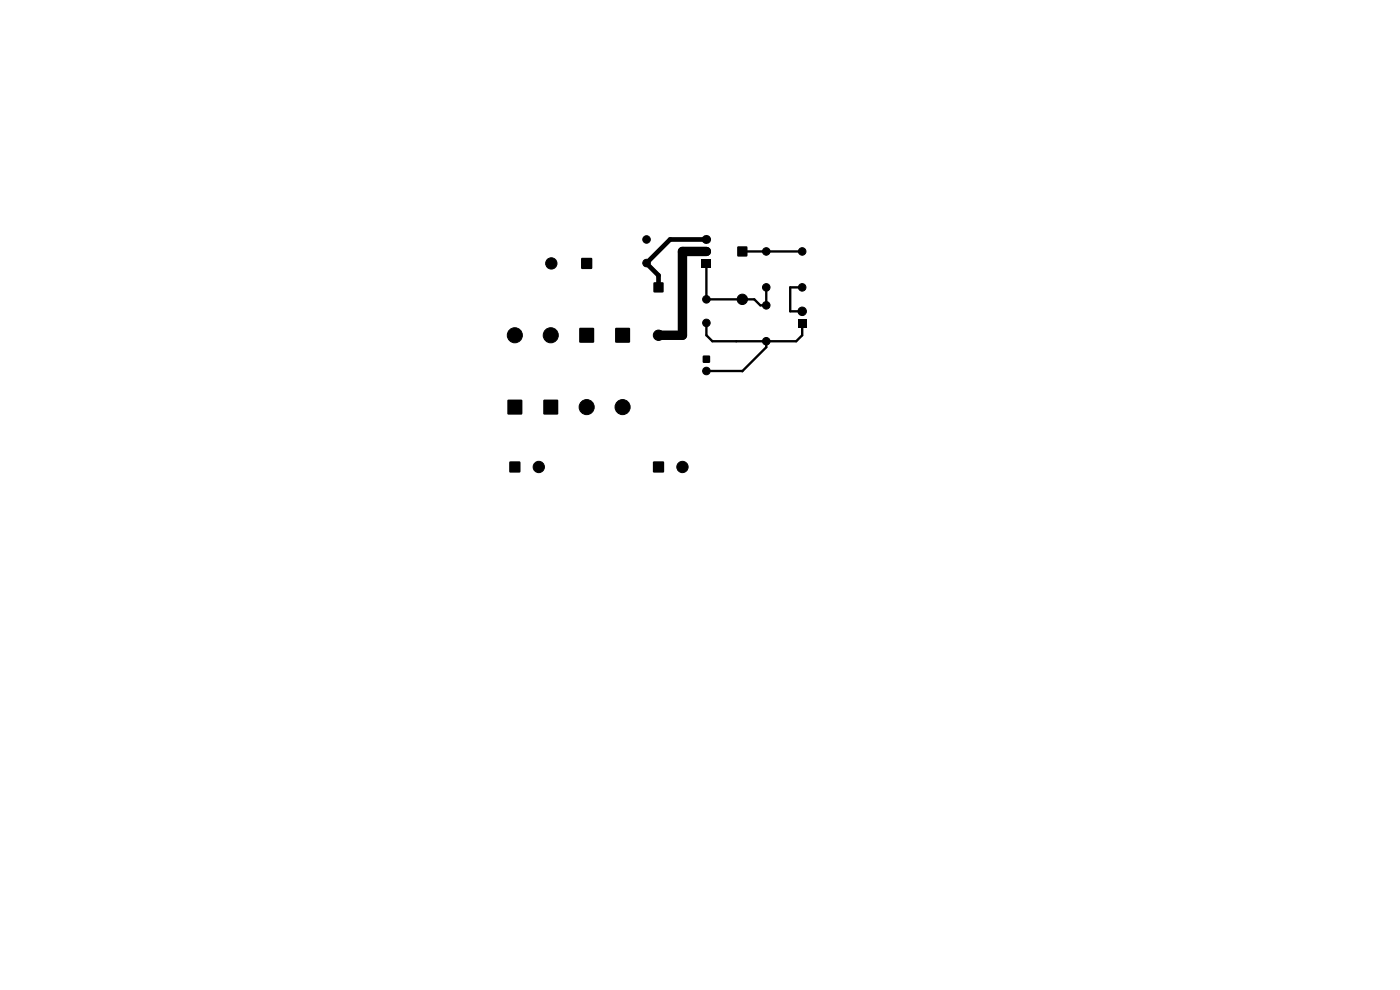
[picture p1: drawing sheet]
<svg xmlns="http://www.w3.org/2000/svg" width="297mm" height="210mm" viewBox="0 0 297 210" stroke-linecap="round" stroke-linejoin="round" font-family="sans-serif">
<path d="M123.3 54.8h2.3v2.2h-2.3zM138.7 59.9h2v2.1h-2zM148.9 54.9h2v1.9h-2zM156.5 52.3h2v2.1h-2zM122.9 69.6h3.1v3h-3.1zM130.6 69.6h3v3h-3zM149.1 75.5h1.5v1.4h-1.5zM169.3 67.7h1.8v1.8h-1.8zM107.7 84.8h3v3.1h-3zM108.1 97.9h2.2v2.3h-2.2zM115.3 84.8h3.1v3.1h-3.1zM138.6 97.9h2.2v2.3h-2.2z" fill="#000"/>
<g fill="#000" stroke="#000" stroke-width=".21">
<circle cx="117" cy="55.9" r="1.2"/>
<circle cx="137.2" cy="50.8" r=".8"/>
<circle cx="137.2" cy="55.8" r=".8"/>
<circle cx="162.6" cy="53.3" r=".8"/>
<circle cx="170.2" cy="53.3" r=".8"/>
<circle cx="109.2" cy="71.1" r="1.6"/>
<circle cx="116.8" cy="71.1" r="1.6"/>
<circle cx="139.7" cy="71.1" r="1.1"/>
<circle cx="149.9" cy="78.7" r=".8"/>
<circle cx="149.9" cy="63.5" r=".8"/>
<circle cx="149.9" cy="68.5" r=".8"/>
<circle cx="157.5" cy="63.5" r="1.1"/>
<circle cx="162.6" cy="61" r=".8"/>
<circle cx="162.6" cy="64.8" r=".8"/>
<circle cx="162.6" cy="72.4" r=".8"/>
<circle cx="170.2" cy="61" r=".8"/>
<circle cx="170.2" cy="66" r=".9"/>
<circle cx="114.3" cy="99.1" r="1.2"/>
<circle cx="124.5" cy="86.4" r="1.6"/>
<circle cx="132.1" cy="86.4" r="1.6"/>
<circle cx="144.8" cy="99.1" r="1.2"/>
</g>
<path d="M149.8 53.3h.1M149.8 50.8h.1" fill="none" stroke="#000" stroke-width="1.9"/>
<path d="M149.9 55.9v7.6h10.1l1.3 1.3h1.3v-3.8M157.5 53.3h12.7M149.9 68.5v2.6l1.2 1.3h17.8l1.3-1.3v-2.5M162.6 72.4v1.3l-5.1 5h-7.6M170.2 61h-2.6v5h2.6" fill="none" stroke="#000" stroke-width=".5"/>
<path d="M137.2 55.8v.1M149.9 78.1v.6" fill="none" stroke="#000" stroke-width=".21"/>
<path d="M149.9 53.3h-5.1v17.8h-5.1" fill="none" stroke="#000" stroke-width="2"/>
<path d="M137.2 55.9l2.5 2.5v2.6M149.9 50.8h-7.7l-5 5" fill="none" stroke="#000" stroke-width="1"/>
</svg>
